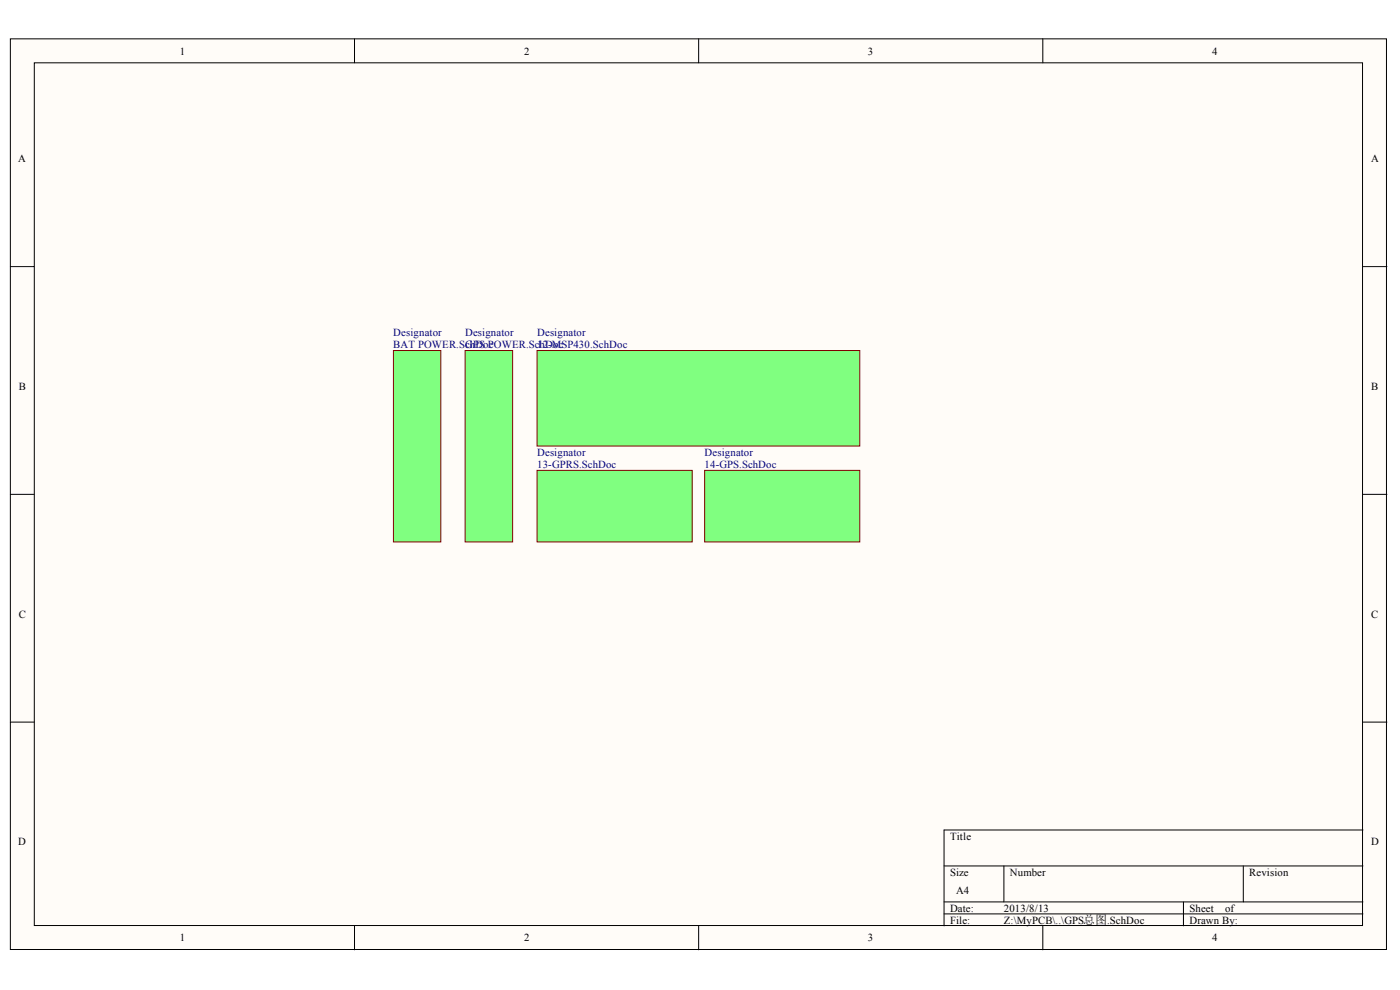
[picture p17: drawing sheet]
<svg xmlns="http://www.w3.org/2000/svg" width="296mm" height="209mm" viewBox="0 0 296 209" stroke-linecap="round" stroke-linejoin="round" font-family="sans-serif">
<defs><g id="words">
<g font-size="2.3">
<text x="38" y="11.5">1</text>
<text x="110.8" y="11.5">2</text>
<text x="183.5" y="11.5">3</text>
<text x="256.3" y="11.5">4</text>
<text x="3.9" y="34.3">A</text>
<text x="289.9" y="34.3">A</text>
<text x="4" y="82.4">B</text>
<text x="289.9" y="82.4">B</text>
<text x="4" y="130.6">C</text>
<text x="289.9" y="130.6">C</text>
<text x="3.9" y="178.7">D</text>
<text x="200.8" y="177.4">Title</text>
<text x="289.9" y="178.7">D</text>
<text x="200.8" y="185.1">Size</text>
<text x="213.5" y="185.1">Number</text>
<text x="264.1" y="185.1">Revision</text>
<text x="202.1" y="188.8">A4</text>
<text x="200.8" y="192.6">Date:</text>
<text x="200.8" y="195.2">File:</text>
<text x="212.2" y="192.6">2013/8/13</text>
<text x="212.2" y="195.2">Z:\MyPCB\..\GPS总图.SchDoc</text>
<text x="251.5" y="192.6">Sheet</text>
<text x="251.5" y="195.2">Drawn By:</text>
<text x="259" y="192.6">of</text>
<text x="38" y="198.9">1</text>
<text x="110.8" y="198.9">2</text>
<text x="183.5" y="198.9">3</text>
<text x="256.3" y="198.9">4</text>
</g>
<g font-size="2.3" fill="#000080">
<text x="83.2" y="71.1">Designator</text>
<text x="98.3" y="71.1">Designator</text>
<text x="113.6" y="71.1">Designator</text>
<text x="83.2" y="73.6">BAT POWER.SchDoc</text>
<text x="98.3" y="73.6">GPS POWER.SchDoc</text>
<text x="113.6" y="73.6">12-MSP430.SchDoc</text>
<text x="113.6" y="96.4">Designator</text>
<text x="113.6" y="98.9">13-GPRS.SchDoc</text>
<text x="149" y="96.4">Designator</text>
<text x="149" y="98.9">14-GPS.SchDoc</text>
</g>
</g></defs>
<g fill="#fffcf8" stroke="#000" stroke-width=".21">
<path d="M2.2 8.2h290.9v192.4h-290.9z"/>
<path d="M7.3 13.3h280.8v182.3h-280.8z"/>
</g>
<g fill="none" stroke="#000" stroke-width=".21">
<path d="M74.9 8.2v5.1M147.7 8.2v5.1M220.5 8.2v5.1M2.2 56.3h5.1M288.2 56.3h5M2.2 104.5h5.1M288.2 104.5h5M2.2 152.6h5.1M288.2 152.6h5M288.2 175.4h-88.6v20.3M74.9 195.7v5M147.7 195.7v5"/>
<path d="M199.6 183h88.6M199.6 190.6h88.6M199.6 193.1h88.6M212.2 183v7.6M220.5 195.7v5M250.2 190.6v5.1M262.9 183v7.6"/>
</g>
<g fill="#80ff80" stroke="#800000" stroke-width=".21">
<path d="M113.5 74.1h68.3v20.2h-68.3z"/>
<path d="M113.5 99.4h32.8v15.1h-32.8z"/>
<path d="M149 99.4h32.8v15.1h-32.8z"/>
<path d="M98.3 74.1h10.1v40.4h-10.1z"/>
<path d="M83.2 74.1h10v40.4h-10z"/>
</g>
<use href="#words"/>
</svg>
